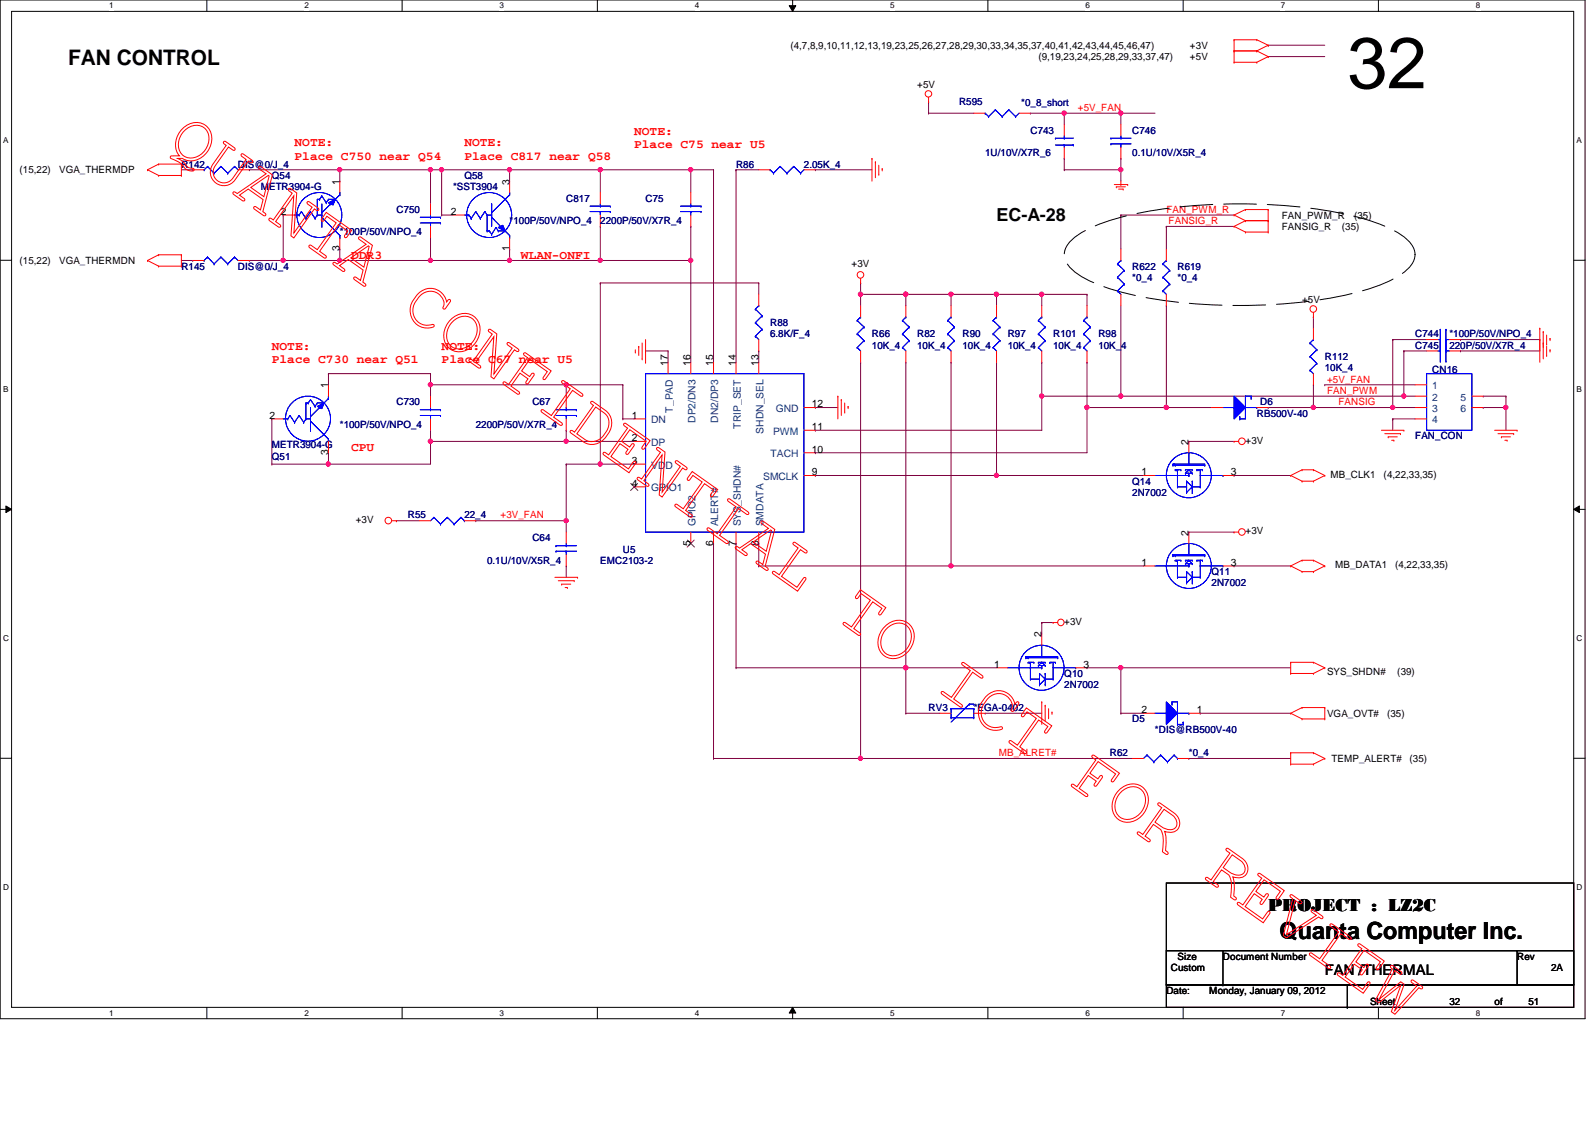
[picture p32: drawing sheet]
<svg xmlns="http://www.w3.org/2000/svg" width="297mm" height="210mm" viewBox="0 0 297 210" stroke-linecap="round" stroke-linejoin="round" font-family="sans-serif">
<defs><g id="words">
<text font-size="13.5" x="250.9" y="16.4">32</text>
<text font-size="4.4" x="238.3" y="174.8">Quanta Computer Inc.</text>
<text font-size="4" x="12.7" y="12.1">FAN CONTROL</text>
<g font-size="3.3">
<text x="185.6" y="41.1">EC-A-28</text>
<text x="236.2" y="169.6">PROJECT : LZ2C</text>
</g>
<text font-size="2.7" x="246.7" y="181.7">FAN /THERMAL</text>
<g font-size="2.3" fill="#f00">
<text x="54.9" y="27.2">NOTE:</text>
<text x="54.9" y="29.7">Place C750 near Q54</text>
<text x="86.5" y="27.2">NOTE:</text>
<text x="86.5" y="29.7">Place C817 near Q58</text>
<text x="118.1" y="25.1">NOTE:</text>
<text x="118.1" y="27.6">Place C75 near U5</text>
<text x="65.4" y="48.3">DDR3</text>
<text x="97" y="48.3">WLAN-ONFI</text>
<text x="50.6" y="65.1">NOTE:</text>
<text x="82.3" y="65.1">NOTE:</text>
<text x="50.6" y="67.6">Place C730 near Q51</text>
<text x="82.3" y="67.6">Place C67 near U5</text>
<text x="65.4" y="84.1">CPU</text>
</g>
<g font-size="1.9">
<text x="147.2" y="9.1">(4,7,8,9,10,11,12,13,19,23,25,26,27,28,29,30,33,34,35,37,40,41,42,43,44,45,46,47)</text>
<text x="193.4" y="11.2">(9,19,23,24,25,28,29,33,37,47)</text>
<text x="221.6" y="9.1">+3V</text>
<text x="221.6" y="11.2">+5V</text>
<text x="170.8" y="16.5">+5V</text>
<text x="3.6" y="32.3">(15,22)</text>
<text x="11" y="32.3">VGA_THERMDP</text>
<text x="63.2" y="34.4" transform="rotate(-90 63.2 34.4)">1</text>
<text x="94.9" y="34.4" transform="rotate(-90 94.9 34.4)">3</text>
<text x="52.3" y="40">2</text>
<text x="83.9" y="40">2</text>
<text x="238.7" y="40.7">FAN_PWM_R</text>
<text x="252.2" y="40.7">(35)</text>
<text x="63.2" y="46.8" transform="rotate(-90 63.2 46.8)">3</text>
<text x="94.9" y="46.8" transform="rotate(-90 94.9 46.8)">1</text>
<text x="238.7" y="42.8">FANSIG_R</text>
<text x="249.9" y="42.8">(35)</text>
<text x="3.6" y="49.1">(15,22)</text>
<text x="11" y="49.1">VGA_THERMDN</text>
<text x="158.6" y="49.8">+3V</text>
<text x="242.5" y="56.5">+5V</text>
<text x="124.4" y="68.1" transform="rotate(-90 124.4 68.1)">17</text>
<text x="128.6" y="68.1" transform="rotate(-90 128.6 68.1)">16</text>
<text x="132.8" y="68.1" transform="rotate(-90 132.8 68.1)">15</text>
<text x="137" y="68.1" transform="rotate(-90 137 68.1)">14</text>
<text x="141.3" y="68.1" transform="rotate(-90 141.3 68.1)">13</text>
<text x="50.2" y="78">2</text>
<text x="61.1" y="72.3" transform="rotate(-90 61.1 72.3)">1</text>
<text x="117.7" y="78">1</text>
<text x="151.2" y="75.9">12</text>
<text x="117.7" y="82.2">2</text>
<text x="151.2" y="80.1">11</text>
<text x="221.4" y="82.8" transform="rotate(-90 221.4 82.8)">2</text>
<text x="231.9" y="82.7">+3V</text>
<text x="61.1" y="84.8" transform="rotate(-90 61.1 84.8)">3</text>
<text x="117.7" y="86.4">3</text>
<text x="151.2" y="88.5">9</text>
<text x="151.2" y="84.3">10</text>
<text x="212.6" y="88.5">1</text>
<text x="229.2" y="88.5">3</text>
<text x="247.8" y="89">MB_CLK1</text>
<text x="257.7" y="89">(4,22,33,35)</text>
<text x="117.7" y="90.6">4</text>
<text x="66.2" y="97.4">+3V</text>
<text x="128.6" y="101.6" transform="rotate(-90 128.6 101.6)">5</text>
<text x="132.8" y="101.6" transform="rotate(-90 132.8 101.6)">6</text>
<text x="137" y="101.6" transform="rotate(-90 137 101.6)">7</text>
<text x="141.3" y="101.6" transform="rotate(-90 141.3 101.6)">8</text>
<text x="221.4" y="99.7" transform="rotate(-90 221.4 99.7)">2</text>
<text x="231.9" y="99.5">+3V</text>
<text x="212.6" y="105.4">1</text>
<text x="229.2" y="105.4">3</text>
<text x="248.6" y="105.8">MB_DATA1</text>
<text x="259.8" y="105.8">(4,22,33,35)</text>
<text x="194" y="118.7" transform="rotate(-90 194 118.7)">2</text>
<text x="198.2" y="116.4">+3V</text>
<text x="185.1" y="124.3">1</text>
<text x="201.8" y="124.3">3</text>
<text x="247.1" y="125.6">SYS_SHDN#</text>
<text x="260.2" y="125.6">(39)</text>
<text x="212.6" y="132.8">2</text>
<text x="222.9" y="132.8">1</text>
<text x="247.1" y="133.5">VGA_OVT#</text>
<text x="258.3" y="133.5">(35)</text>
<text x="248" y="141.9">TEMP_ALERT#</text>
<text x="262.5" y="141.9">(35)</text>
<text x="219.3" y="178.8">Size</text>
<text x="227.8" y="178.8">Document Number</text>
<text x="282.5" y="178.8">Rev</text>
<text x="217.2" y="185.1">Date:</text>
<text x="218.1" y="180.9">Custom</text>
<text x="225.2" y="185.1">Monday, January 09, 2012</text>
<text x="288.9" y="180.9">2A</text>
<text x="255.1" y="187.2">Sheet</text>
<text x="269.9" y="187.2">32</text>
<text x="278.3" y="187.2">of</text>
<text x="284.6" y="187.2">51</text>
</g>
<g font-size="1.9" fill="#000080">
<text x="178.6" y="19.6">R595</text>
<text x="190.2" y="19.8">*0_8_short</text>
<text x="183.5" y="29.1">1U/10V/X7R_6</text>
<text x="191.9" y="24.9">C743</text>
<text x="210.9" y="24.9">C746</text>
<text x="210.9" y="29.1">0.1U/10V/X5R_4</text>
<text x="33.8" y="31.2">R142</text>
<text x="44.3" y="31.2">DIS@0/J_4</text>
<text x="48.6" y="35.4">METR3904-G</text>
<text x="50.6" y="33.3">Q54</text>
<text x="84.4" y="35.4">*SST3904</text>
<text x="86.5" y="33.3">Q58</text>
<text x="137.1" y="31.2">R86</text>
<text x="149.7" y="31.2">2.05K_4</text>
<text x="73.8" y="39.7">C750</text>
<text x="94.9" y="41.7">*100P/50V/NPO_4</text>
<text x="105.4" y="37.5">C817</text>
<text x="111.8" y="41.7">2200P/50V/X7R_4</text>
<text x="120.2" y="37.5">C75</text>
<text x="63.3" y="43.9">*100P/50V/NPO_4</text>
<text x="33.8" y="50.2">R145</text>
<text x="44.3" y="50.2">DIS@0/J_4</text>
<text x="210.9" y="50.2">R622</text>
<text x="210.9" y="52.3">*0_4</text>
<text x="219.3" y="50.2">R619</text>
<text x="219.3" y="52.3">*0_4</text>
<text x="143.4" y="60.7">R88</text>
<text x="143.4" y="62.8">6.8K/F_4</text>
<text x="162.4" y="62.8">R66</text>
<text x="162.4" y="64.9">10K_4</text>
<text x="170.8" y="62.8">R82</text>
<text x="170.8" y="64.9">10K_4</text>
<text x="179.2" y="62.8">R90</text>
<text x="179.2" y="64.9">10K_4</text>
<text x="187.7" y="62.8">R97</text>
<text x="187.7" y="64.9">10K_4</text>
<text x="196.1" y="62.8">R101</text>
<text x="196.1" y="64.9">10K_4</text>
<text x="204.6" y="62.8">R98</text>
<text x="204.6" y="64.9">10K_4</text>
<text x="263.6" y="64.9">C745</text>
<text x="263.6" y="62.8">C744</text>
<text x="269.9" y="64.9">220P/50V/X7R_4</text>
<text x="269.9" y="62.8">*100P/50V/NPO_4</text>
<text x="246.7" y="67.1">R112</text>
<text x="246.7" y="69.2">10K_4</text>
<text x="266.7" y="69.4">CN16</text>
<text x="73.8" y="75.5">C730</text>
<text x="99.1" y="75.5">C67</text>
<text x="234.1" y="77.6">RB500V-40</text>
<text x="234.7" y="75.5">D6</text>
<text x="50.6" y="83.5">METR3904-G</text>
<text x="63.3" y="79.7">*100P/50V/NPO_4</text>
<text x="88.6" y="79.7">2200P/50V/X7R_4</text>
<text x="263.6" y="81.8">FAN_CON</text>
<text x="50.6" y="85.6">Q51</text>
<text x="210.9" y="90.3">Q14</text>
<text x="210.9" y="92.4">2N7002</text>
<text x="75.9" y="96.6">R55</text>
<text x="86.5" y="96.6">22_4</text>
<text x="99.1" y="100.8">C64</text>
<text x="90.7" y="105">0.1U/10V/X5R_4</text>
<text x="111.8" y="105">EMC2103-2</text>
<text x="116" y="102.9">U5</text>
<text x="225.6" y="107.1">Q11</text>
<text x="225.6" y="109.2">2N7002</text>
<text x="198.2" y="126.1">Q10</text>
<text x="198.2" y="128.2">2N7002</text>
<text x="172.9" y="132.4">RV3</text>
<text x="181.4" y="132.4">*EGA-0402</text>
<text x="210.9" y="134.5">D5</text>
<text x="215.1" y="136.6">*DIS@RB500V-40</text>
<text x="206.7" y="140.8">R62</text>
<text x="221.4" y="140.8">*0_4</text>
</g>
<g font-size="1.9" fill="#f00">
<text x="200.7" y="20.7">+5V_FAN</text>
<text x="217.2" y="39.6">FAN_PWM_R</text>
<text x="217.6" y="41.7">FANSIG_R</text>
<text x="247.1" y="71.2">+5V_FAN</text>
<text x="247.1" y="73.4">FAN_PWM</text>
<text x="249.3" y="75.5">FANSIG</text>
<text x="93.2" y="96.6">+3V_FAN</text>
<text x="186" y="140.8">MB_ALRET#</text>
</g>
<g font-size="1.9" fill="#004080">
<text x="125.3" y="76.8" transform="rotate(-90 125.3 76.8)">T_PAD</text>
<text x="144.5" y="76.8">GND</text>
<text x="266.7" y="72.5">1</text>
<text x="266.7" y="74.6">2</text>
<text x="266.7" y="76.8">3</text>
<text x="272" y="74.6">5</text>
<text x="272" y="76.8">6</text>
<text x="121.3" y="78.9">DN</text>
<text x="121.3" y="83.1">DP</text>
<text x="129.5" y="78.8" transform="rotate(-90 129.5 78.8)">DP2/DN3</text>
<text x="133.8" y="78.8" transform="rotate(-90 133.8 78.8)">DN2/DP3</text>
<text x="138" y="79.8" transform="rotate(-90 138 79.8)">TRIP_SET</text>
<text x="142.2" y="80.8" transform="rotate(-90 142.2 80.8)">SHDN_SEL</text>
<text x="144" y="81">PWM</text>
<text x="266.7" y="78.9">4</text>
<text x="121.3" y="87.3">VDD</text>
<text x="142.2" y="89.4">SMCLK</text>
<text x="143.5" y="85.2">TACH</text>
<text x="121.3" y="91.5">GPIO1</text>
<text x="129.5" y="98" transform="rotate(-90 129.5 98)">GPIO2</text>
<text x="133.8" y="98" transform="rotate(-90 133.8 98)">ALERT#</text>
<text x="138" y="98" transform="rotate(-90 138 98)">SYS_SHDN#</text>
<text x="142.2" y="98" transform="rotate(-90 142.2 98)">SMDATA</text>
</g>
<g font-size="1.5">
<text x="20.3" y="1.6">1</text>
<text x="56.7" y="1.6">2</text>
<text x="93" y="1.6">3</text>
<text x="129.4" y="1.6">4</text>
<text x="165.8" y="1.6">5</text>
<text x="202.1" y="1.6">6</text>
<text x="238.5" y="1.6">7</text>
<text x="274.9" y="1.6">8</text>
<text x=".6" y="26.6">A</text>
<text x="293.6" y="26.6">A</text>
<text x=".6" y="73">B</text>
<text x="293.6" y="73">B</text>
<text x=".6" y="119.4">C</text>
<text x="293.6" y="119.4">C</text>
<text x=".6" y="165.7">D</text>
<text x="293.6" y="165.7">D</text>
<text x="20.3" y="189.2">1</text>
<text x="56.7" y="189.2">2</text>
<text x="93" y="189.2">3</text>
<text x="129.4" y="189.2">4</text>
<text x="165.8" y="189.2">5</text>
<text x="202.1" y="189.2">6</text>
<text x="238.5" y="189.2">7</text>
<text x="274.9" y="189.2">8</text>
</g>
</g></defs>
<path d="M0 0h295.2v189.7h-295.2zM2.2 2.1h290.9v185.5h-290.9z" fill="none" stroke="#000" stroke-width=".19"/>
<g fill="#fff">
<path d="M20.3 .2h.8v1.7h-.8z"/>
<path d="M20.3 187.8h.8v1.7h-.8z"/>
</g>
<path d="M38.5 0v2.1M38.5 187.6v2.1" fill="none" stroke="#000" stroke-width=".19"/>
<g fill="#fff">
<path d="M56.7 .2h.8v1.7h-.8z"/>
<path d="M56.7 187.8h.8v1.7h-.8z"/>
</g>
<path d="M74.9 0v2.1M74.9 187.6v2.1" fill="none" stroke="#000" stroke-width=".19"/>
<g fill="#fff">
<path d="M93 .2h.8v1.7h-.8z"/>
<path d="M93 187.8h.8v1.7h-.8z"/>
</g>
<path d="M111.2 0v2.1M111.2 187.6v2.1" fill="none" stroke="#000" stroke-width=".19"/>
<g fill="#fff">
<path d="M129.4 .2h.8v1.7h-.8z"/>
<path d="M129.4 187.8h.8v1.7h-.8z"/>
</g>
<path d="M147 1.1h1.2l-.6 1zM147.6 0v2.1M147.6 187.6l.6 1.1h-1.2zM147.6 187.6v2.1" fill="none" stroke="#000" stroke-width=".19"/>
<path d="M147 1.1h1.2l-.6 1zM147.6 187.6l.6 1.1h-1.2z" fill="#000"/>
<g fill="#fff">
<path d="M165.8 .2h.8v1.7h-.8z"/>
<path d="M165.8 187.8h.8v1.7h-.8z"/>
</g>
<path d="M184 0v2.1M184 187.6v2.1" fill="none" stroke="#000" stroke-width=".19"/>
<g fill="#fff">
<path d="M202.1 .2h.8v1.7h-.8z"/>
<path d="M202.1 187.8h.8v1.7h-.8z"/>
</g>
<path d="M220.3 0v2.1M220.3 187.6v2.1" fill="none" stroke="#000" stroke-width=".19"/>
<g fill="#fff">
<path d="M238.5 .2h.8v1.7h-.8z"/>
<path d="M238.5 187.8h.8v1.7h-.8z"/>
</g>
<path d="M256.7 0v2.1M256.7 187.6v2.1" fill="none" stroke="#000" stroke-width=".19"/>
<g fill="#fff">
<path d="M274.9 .2h.8v1.7h-.8z"/>
<path d="M274.9 187.8h.8v1.7h-.8z"/>
<path d="M.6 25.3h1v1.7h-1z"/>
<path d="M293.6 25.3h1v1.7h-1z"/>
<path d="M.6 71.6h1v1.7h-1z"/>
<path d="M293.6 71.6h1v1.7h-1z"/>
</g>
<path d="M0 48.5h2.2M293.1 48.5h2.1" fill="none" stroke="#000" stroke-width=".19"/>
<g fill="#fff">
<path d="M.6 118h1v1.7h-1z"/>
<path d="M293.6 118h1.1v1.7h-1.1z"/>
</g>
<path d="M0 94.9h2.2M1.1 94.2l1.1 .7-1.1 .6zM293.1 94.9l1-.7v1.3zM293.1 94.9h2.1" fill="none" stroke="#000" stroke-width=".19"/>
<path d="M1.1 94.2l1.1 .7-1.1 .6zM293.1 94.9l1-.7v1.3z" fill="#000"/>
<g fill="#fff">
<path d="M.6 164.4h1v1.7h-1z"/>
<path d="M293.6 164.4h1.1v1.7h-1.1z"/>
</g>
<path d="M0 141.2h2.2M293.1 141.2h2.1" fill="none" stroke="#000" stroke-width=".19"/>
<path d="M191.9 21.1h.1M191.9 21.1h6.3M261.4 73.8h.1M261.4 73.8h2.2M272 65.4h.1M272 65.4h14.8" fill="none" stroke="#800040" stroke-width=".19"/>
<circle cx="261.4" cy="73.8" r=".4" fill="#f0f"/>
<circle cx="261.4" cy="73.8" r=".4" fill="none" stroke="#f0f" stroke-width=".19"/>
<g fill="none" stroke="#800040" stroke-width=".19">
<path d="M236.2 10.5h.1M236.2 10.5h10.5M105.4 71.7h.1M105.4 71.7h10.6M105.4 71.7v2.1M194 67.5h.1M194 67.5v6.3M208.7 73.8h.1M261.4 65.4h.1M261.4 65.4h4.3M261.4 65.4v8.4h-52.7M105.4 80.1h.1"/>
<path d="M105.4 80.1v2.1"/>
</g>
<circle cx="208.7" cy="73.8" r=".4" fill="#f0f"/>
<circle cx="208.7" cy="73.8" r=".4" fill="none" stroke="#f0f" stroke-width=".19"/>
<g fill="none" stroke="#800040" stroke-width=".19">
<path d="M128.6 31.6h.1M128.6 31.6v4.3M120.2 65.4h.1M120.2 65.4h4.2M194 116h.1M194 116v2.1M194 116h2.1M168.7 124.4h.1M168.7 124.4v8.4M183.5 132.8h.1M183.5 132.8h10.5M132.9 141.3h.1"/>
<path d="M132.9 141.3h27.4"/>
</g>
<circle cx="168.7" cy="124.3" r=".4" fill="#f0f"/>
<circle cx="168.7" cy="124.3" r=".4" fill="none" stroke="#f0f" stroke-width=".19"/>
<path d="M137.1 31.6h.1M137.1 31.6v35.9M177.1 105.4h.1M177.1 105.4h35.9M221.4 141.3h.1M221.4 141.3h19" fill="none" stroke="#800040" stroke-width=".19"/>
<circle cx="177.1" cy="105.4" r=".4" fill="#f0f"/>
<circle cx="177.1" cy="105.4" r=".4" fill="none" stroke="#f0f" stroke-width=".19"/>
<path d="M185.6 88.6h.1M185.6 88.6h27.4" fill="none" stroke="#800040" stroke-width=".19"/>
<circle cx="185.6" cy="88.5" r=".41" fill="#f0f"/>
<circle cx="185.6" cy="88.5" r=".41" fill="none" stroke="#f0f" stroke-width=".19"/>
<path d="M128.6 31.6h.1M128.6 31.6h4.3" fill="none" stroke="#800040" stroke-width=".19"/>
<circle cx="128.6" cy="31.6" r=".41" fill="#f0f"/>
<circle cx="128.6" cy="31.6" r=".41" fill="none" stroke="#f0f" stroke-width=".19"/>
<path d="M244.6 75.9h.1M259.4 63.2h.1M259.4 63.2h6.3M259.4 63.2v12.7h-14.8" fill="none" stroke="#800040" stroke-width=".19"/>
<circle cx="244.6" cy="75.9" r=".4" fill="#f0f"/>
<circle cx="244.6" cy="75.9" r=".4" fill="none" stroke="#f0f" stroke-width=".19"/>
<path d="M168.7 54.8h.1M168.7 54.8h8.4" fill="none" stroke="#800040" stroke-width=".19"/>
<circle cx="177.1" cy="54.8" r=".4" fill="#f0f"/>
<circle cx="177.1" cy="54.8" r=".4" fill="none" stroke="#f0f" stroke-width=".19"/>
<circle cx="168.7" cy="54.8" r=".4" fill="#f0f"/>
<circle cx="168.7" cy="54.8" r=".4" fill="none" stroke="#f0f" stroke-width=".19"/>
<g fill="none" stroke="#800040" stroke-width=".19">
<path d="M208.7 21.1h.1M208.7 21.1h6.4M141.3 52.7h.1M141.3 52.7v2.1M177.1 54.8h.1M177.1 54.8v2.1M194 54.8h.1M194 54.8v2.1M244.6 59.1h.1M244.6 59.1v2M116 71.7h.1M116 78h.1"/>
<path d="M116 71.7v6.3M116 78h2.1M141.3 65.4h.1M141.3 65.4v2.1M185.6 67.5h.1M185.6 67.5v21.1M151.8 84.3h.1M151.8 84.3h50.6M137.1 101.2h.1M137.1 101.2v23.2M168.7 124.4h.1M168.7 124.4h16.9"/>
</g>
<circle cx="208.7" cy="21.1" r=".4" fill="#f0f"/>
<circle cx="208.7" cy="21.1" r=".4" fill="none" stroke="#f0f" stroke-width=".19"/>
<g fill="none" stroke="#800040" stroke-width=".19">
<path d="M132.9 31.6h.1M132.9 31.6v35.9M137.1 31.6h.1M137.1 31.6h4.2M128.6 48.5h.1M128.6 48.5v19M160.3 54.8h.1M160.3 54.8v2.1M177.1 54.8h.1M177.1 54.8h8.5M185.6 54.8h.1M185.6 54.8v2.1"/>
<path d="M194 54.8h.1M194 54.8h8.4M202.4 54.8h.1M202.4 54.8v2.1M151.8 75.9h.1M151.8 75.9h4.2M160.3 67.5h.1M160.3 67.5v73.8M202.4 67.5h.1M202.4 75.9h.1M202.4 67.5v16.8M151.8 80.1h.1"/>
<path d="M151.8 88.6h.1M151.8 80.1h42.2M151.8 88.6h33.8"/>
</g>
<circle cx="128.6" cy="48.5" r=".4" fill="#f0f"/>
<circle cx="128.6" cy="48.5" r=".4" fill="none" stroke="#f0f" stroke-width=".19"/>
<path d="M168.7 67.5h.1M168.7 67.5v56.9M194 73.8h.1M194 73.8v6.3" fill="none" stroke="#800040" stroke-width=".19"/>
<circle cx="194" cy="73.8" r=".4" fill="#f0f"/>
<circle cx="194" cy="73.8" r=".4" fill="none" stroke="#f0f" stroke-width=".19"/>
<path d="M132.9 101.2h.1M132.9 101.2v40.1M160.3 141.3h.1M160.3 141.3h50.6" fill="none" stroke="#800040" stroke-width=".19"/>
<circle cx="160.2" cy="141.2" r=".4" fill="#f0f"/>
<circle cx="160.2" cy="141.2" r=".4" fill="none" stroke="#f0f" stroke-width=".19"/>
<path d="M124.4 65.4h.1M124.4 65.4v2.1M259.4 75.9h.1M259.4 75.9h4.2" fill="none" stroke="#800040" stroke-width=".19"/>
<circle cx="259.4" cy="75.9" r=".4" fill="#f0f"/>
<circle cx="259.4" cy="75.9" r=".4" fill="none" stroke="#f0f" stroke-width=".19"/>
<path d="M137.1 124.4h.1M137.1 124.4h31.6" fill="none" stroke="#800040" stroke-width=".19"/>
<circle cx="168.7" cy="124.3" r=".4" fill="#f0f"/>
<circle cx="168.7" cy="124.3" r=".4" fill="none" stroke="#f0f" stroke-width=".19"/>
<path d="M160.3 54.8h.1M160.3 54.8h8.4" fill="none" stroke="#800040" stroke-width=".19"/>
<circle cx="168.7" cy="54.8" r=".4" fill="#f0f"/>
<circle cx="168.7" cy="54.8" r=".4" fill="none" stroke="#f0f" stroke-width=".19"/>
<circle cx="160.2" cy="54.8" r=".4" fill="#f0f"/>
<circle cx="160.2" cy="54.8" r=".4" fill="none" stroke="#f0f" stroke-width=".19"/>
<path d="M168.7 54.8h.1M168.7 54.8v2.1M217.2 75.9h.1M217.2 75.9h8.4" fill="none" stroke="#800040" stroke-width=".19"/>
<circle cx="217.2" cy="75.9" r=".4" fill="#f0f"/>
<circle cx="217.2" cy="75.9" r=".4" fill="none" stroke="#f0f" stroke-width=".19"/>
<path d="M151.8 31.6h.1M151.8 31.6h10.6M160.3 52.7h.1M160.3 52.7v2.1M185.6 54.8h.1M185.6 54.8h8.4M177.1 67.5h.1M177.1 67.5v37.9" fill="none" stroke="#800040" stroke-width=".19"/>
<circle cx="194" cy="54.8" r=".4" fill="#f0f"/>
<circle cx="194" cy="54.8" r=".4" fill="none" stroke="#f0f" stroke-width=".19"/>
<circle cx="185.6" cy="54.8" r=".4" fill="#f0f"/>
<circle cx="185.6" cy="54.8" r=".4" fill="none" stroke="#f0f" stroke-width=".19"/>
<path d="M198.2 29.5h.1M198.2 31.6h.1M198.2 29.5v2.1M198.2 31.6h10.5M208.7 31.6h.1M208.7 31.6v2.1" fill="none" stroke="#800040" stroke-width=".19"/>
<circle cx="208.7" cy="31.6" r=".4" fill="#f0f"/>
<circle cx="208.7" cy="31.6" r=".4" fill="none" stroke="#f0f" stroke-width=".19"/>
<path d="M198.2 21.1h.1M198.2 21.1v2.1M198.2 21.1h10.5M208.7 21.1h.1M208.7 21.1v2.1" fill="none" stroke="#800040" stroke-width=".19"/>
<circle cx="198.2" cy="21.1" r=".4" fill="#f0f"/>
<circle cx="198.2" cy="21.1" r=".4" fill="none" stroke="#f0f" stroke-width=".19"/>
<path d="M208.7 29.5h.1M208.7 29.5v2.1M236.2 75.9h.1M244.6 71.7h.1M244.6 71.7v4.2h-8.4M259.4 78h.1M259.4 78h4.2M259.4 78v2.1M208.7 124.4h.1M208.7 124.4h31.7" fill="none" stroke="#800040" stroke-width=".19"/>
<circle cx="208.7" cy="124.3" r=".4" fill="#f0f"/>
<circle cx="208.7" cy="124.3" r=".4" fill="none" stroke="#f0f" stroke-width=".19"/>
<path d="M105.4 97h.1M105.4 97v2.1" fill="none" stroke="#800040" stroke-width=".19"/>
<circle cx="105.4" cy="97" r=".4" fill="#f0f"/>
<circle cx="105.4" cy="97" r=".4" fill="none" stroke="#f0f" stroke-width=".19"/>
<path d="M111.8 52.7h.1M111.8 52.7h29.5M111.8 52.7v33.7M73.8 97h.1M73.8 97h4.3M105.4 82.2h.1M105.4 82.2h12.7M111.8 86.4h.1M111.8 86.4h6.3M105.4 105.4h.1M105.4 105.4v2.1" fill="none" stroke="#800040" stroke-width=".19"/>
<circle cx="111.8" cy="86.4" r=".4" fill="#f0f"/>
<circle cx="111.8" cy="86.4" r=".4" fill="none" stroke="#f0f" stroke-width=".19"/>
<g fill="none" stroke="#800040" stroke-width=".19">
<path d="M172.9 19h.1M172.9 19v2.1M236.2 8.4h.1M236.2 8.4h10.5M61.2 69.6h.1M61.2 69.6h19M80.2 69.6h.1M80.2 69.6v2.1M246.7 71.7h.1M246.7 71.7h16.9M272 63.2h.1M272 63.2h14.8"/>
<path d="M61.2 84.3h.1M61.2 86.4h.1M61.2 86.4h19M61.2 84.3v2.1M88.6 97h.1M105.4 86.4h.1M105.4 86.4h6.4M105.4 86.4v10.6h-16.8M221.4 99.1h.1M221.4 82.2h.1M221.4 99.1h8.4M221.4 82.2h8.4"/>
<path d="M229.8 88.6h.1M229.8 88.6h10.6M141.3 101.2h.1M141.3 105.4h.1M141.3 101.2v4.2M141.3 105.4h35.8M229.8 105.4h.1M229.8 105.4h10.6M168.7 132.8h.1M168.7 132.8h6.3"/>
</g>
<circle cx="61.1" cy="86.4" r=".4" fill="#f0f"/>
<circle cx="61.1" cy="86.4" r=".4" fill="none" stroke="#f0f" stroke-width=".19"/>
<path d="M80.2 82.2h.1M80.2 82.2v4.2" fill="none" stroke="#800040" stroke-width=".19"/>
<circle cx="80.2" cy="82.2" r=".41" fill="#f0f"/>
<circle cx="80.2" cy="82.2" r=".41" fill="none" stroke="#f0f" stroke-width=".19"/>
<path d="M50.6 78h.1M50.6 78v8.4M61.2 69.6h.1M61.2 69.6v2.1M80.2 71.7h.1M80.2 71.7h25.2M50.6 86.4h.1M50.6 86.4h10.6M80.2 80.1h.1M80.2 80.1v2.1" fill="none" stroke="#800040" stroke-width=".19"/>
<circle cx="105.4" cy="71.6" r=".4" fill="#f0f"/>
<circle cx="105.4" cy="71.6" r=".4" fill="none" stroke="#f0f" stroke-width=".19"/>
<circle cx="80.2" cy="71.6" r=".4" fill="#f0f"/>
<circle cx="80.2" cy="71.6" r=".4" fill="none" stroke="#f0f" stroke-width=".19"/>
<path d="M80.2 71.7h.1M80.2 71.7v2.1M80.2 82.2h.1M80.2 82.2h25.2" fill="none" stroke="#800040" stroke-width=".19"/>
<circle cx="105.4" cy="82.2" r=".4" fill="#f0f"/>
<circle cx="105.4" cy="82.2" r=".4" fill="none" stroke="#f0f" stroke-width=".19"/>
<path d="M111.8 31.6h.1M111.8 31.6v4.3M111.8 42.2h.1M111.8 42.2v6.3" fill="none" stroke="#800040" stroke-width=".19"/>
<circle cx="111.8" cy="48.5" r=".4" fill="#f0f"/>
<circle cx="111.8" cy="48.5" r=".4" fill="none" stroke="#f0f" stroke-width=".19"/>
<path d="M80.2 31.6h.1M80.2 31.6v6.4M82.3 31.6h.1M82.3 31.6h12.6M111.8 31.6h.1M111.8 31.6h16.8M80.2 48.5h.1M80.2 48.5h14.7M111.8 48.5h.1M111.8 48.5h16.8" fill="none" stroke="#800040" stroke-width=".19"/>
<circle cx="111.8" cy="31.6" r=".4" fill="#f0f"/>
<circle cx="111.8" cy="31.6" r=".4" fill="none" stroke="#f0f" stroke-width=".19"/>
<path d="M52.7 40h.1M52.7 40v8.5" fill="none" stroke="#800040" stroke-width=".19"/>
<circle cx="52.7" cy="48.5" r=".4" fill="#f0f"/>
<circle cx="52.7" cy="48.5" r=".4" fill="none" stroke="#f0f" stroke-width=".19"/>
<path d="M80.2 44.3h.1M80.2 44.3v4.2" fill="none" stroke="#800040" stroke-width=".19"/>
<circle cx="80.2" cy="48.5" r=".4" fill="#f0f"/>
<circle cx="80.2" cy="48.5" r=".4" fill="none" stroke="#f0f" stroke-width=".19"/>
<path d="M94.9 31.6h.1M94.9 31.6v2.1M52.7 48.5h.1M52.7 48.5h27.5M63.3 48.5h.1M94.9 46.4h.1M94.9 46.4v2.1" fill="none" stroke="#800040" stroke-width=".19"/>
<circle cx="63.3" cy="48.5" r=".4" fill="#f0f"/>
<circle cx="63.3" cy="48.5" r=".4" fill="none" stroke="#f0f" stroke-width=".19"/>
<path d="M94.9 31.6h.1M94.9 31.6h16.9" fill="none" stroke="#800040" stroke-width=".19"/>
<circle cx="94.9" cy="31.6" r=".41" fill="#f0f"/>
<circle cx="94.9" cy="31.6" r=".41" fill="none" stroke="#f0f" stroke-width=".19"/>
<path d="M94.9 48.5h.1M94.9 48.5h16.9" fill="none" stroke="#800040" stroke-width=".19"/>
<circle cx="94.9" cy="48.5" r=".4" fill="#f0f"/>
<circle cx="94.9" cy="48.5" r=".4" fill="none" stroke="#f0f" stroke-width=".19"/>
<path d="M82.3 31.6h.1M82.3 31.6v8.4" fill="none" stroke="#800040" stroke-width=".19"/>
<circle cx="82.2" cy="31.6" r=".4" fill="#f0f"/>
<circle cx="82.2" cy="31.6" r=".4" fill="none" stroke="#f0f" stroke-width=".19"/>
<path d="M80.2 31.6h.1M80.2 31.6h2.1M172.9 21.1h.1M172.9 21.1h8.5M82.3 40h.1M82.3 40h2.1M128.6 42.2h.1M128.6 42.2v6.3M276.2 73.8h.1M276.2 73.8h4.3M280.5 75.9h.1M280.5 75.9v4.2" fill="none" stroke="#800040" stroke-width=".19"/>
<circle cx="280.4" cy="75.9" r=".4" fill="#f0f"/>
<circle cx="280.4" cy="75.9" r=".4" fill="none" stroke="#f0f" stroke-width=".19"/>
<path d="M63.3 31.6h.1M63.3 31.6h16.9M276.2 75.9h.1M280.5 73.8h.1M280.5 73.8v2.1h-4.3" fill="none" stroke="#800040" stroke-width=".19"/>
<circle cx="80.2" cy="31.6" r=".41" fill="#f0f"/>
<circle cx="80.2" cy="31.6" r=".41" fill="none" stroke="#f0f" stroke-width=".19"/>
<circle cx="63.3" cy="31.6" r=".4" fill="#f0f"/>
<circle cx="63.3" cy="31.6" r=".4" fill="none" stroke="#f0f" stroke-width=".19"/>
<g fill="none" stroke="#800040" stroke-width=".19">
<path d="M33.8 31.6h2.1M35.9 31.6h.1M46.4 31.6h.1M46.4 31.6h16.9v2.1M63.3 33.7h.1M33.8 48.5h2.1M35.9 48.5h.1M46.4 48.5h.1M46.4 48.5h6.3M63.3 46.4h.1M63.3 46.4v2.1M208.7 40h.1"/>
<path d="M208.7 40v6.4M208.7 56.9v16.9M208.7 40h21.1M217.2 42.2h.1M217.2 56.9h.1M217.2 42.2h12.6M217.2 42.2v4.2M217.2 56.9v19h-14.8M194 73.8h.1M194 73.8h14.7M202.4 75.9h.1M208.7 73.8h.1"/>
<path d="M202.4 124.4h.1M202.4 124.4h6.3M208.7 132.8h.1M208.7 124.4h.1M208.7 132.8h4.3M208.7 124.4v8.4M223.5 132.8h.1M223.5 132.8h16.9"/>
</g>
<circle cx="202.4" cy="75.9" r=".4" fill="#f0f"/>
<circle cx="202.4" cy="75.9" r=".4" fill="none" stroke="#f0f" stroke-width=".19"/>
<g fill="none" stroke="#f00" stroke-width=".19">
<path d="M172.9 19h.1M172.9 18.1v.9M229.8 9.5h.1M229.8 7.4h.1M229.8 11.6h.1M229.8 7.4h4.3M229.8 9.5h4.3M229.8 7.4v4.2M229.8 11.6h4.3M234.1 7.4h.1M234.1 9.5h.1M234.1 11.6h.1"/>
<path d="M234.1 7.4l2.1 1M234.1 9.5l2.1 1M236.2 8.4h.1M236.2 10.5h.1M236.2 8.4l-2.1 1.1M236.2 10.5l-2.1 1.1M27.5 31.6h.1M27.5 31.6l2 1.1M29.5 30.6h.1M29.5 32.7h.1M29.5 30.6l-2 1M29.5 30.6h4.3"/>
<path d="M29.5 32.7h4.3M33.8 30.6h.1M33.8 32.7h.1M33.8 30.6v2.1M162.4 29.5h.1M162.4 29.5v4.2M163 30.1h.1M163 30.1v3M163.7 32.5h.1M163.7 30.8v1.7M164.3 31.4h.1M164.3 31.4v.4"/>
<path d="M207.5 34.4h2.5M207.9 34.8h.1M207.9 34.8h1.7M208.3 35.2h.9M208.7 34.4h.1M208.7 23.2v2.1M208.7 27.4v2.1M208.7 33.7v.7M209.2 35.2h.1M210 34.4h.1M231.9 39h.1M231.9 39l-2.1 1"/>
<path d="M231.9 39h4.3M236.2 39h.1M236.2 39v4.2M27.5 48.5h.1M27.5 48.5l2 1.1M29.5 47.5h.1M29.5 49.6h.1M29.5 47.5l-2 1M29.5 47.5h4.3M29.5 49.6h4.3M33.8 47.5h.1M33.8 49.6h.1"/>
<path d="M33.8 47.5v2.1M35.9 48.5h2.1M44.3 48.5h2.1M160.3 52.7h.1M160.3 51.9v.8M168.7 56.9v2.2M229.8 40h.1M229.8 42.2h.1M229.8 40l2.1 1.1M229.8 42.2l2.1 1M231.9 41.1h.1M231.9 43.2h.1"/>
<path d="M231.9 41.1h4.3M231.9 41.1l-2.1 1.1M231.9 43.2h4.3M236.2 41.1h.1M236.2 43.2h.1M244.6 59.1h.1M244.6 58.2v.9M118.3 65.6h.1M118.3 65.2v.4M119 64.5h.1M119 64.5v1.7M119.6 66.8h.1"/>
<path d="M119.6 63.9v2.9M120.2 67.5h.1M120.2 63.2v4.3M156 73.8h.1M156 73.8v4.2M156.7 74.4h.1M156.7 74.4v3M157.3 76.8h.1M157.3 75.1v1.7M157.9 75.7h.1M157.9 75.7v.4M168.7 65.4v2.1"/>
<path d="M244.6 61.1v2.1M244.6 69.6v2.1M286.8 61.1h.1M286.8 63.2h.1M286.8 61.1v6.4M287.4 61.8h.1M287.4 63.9h.1M287.4 61.8v5M288 64.1h.1M288 66.2h.1M288 62.4v1.7M288 64.5v1.7"/>
<path d="M288.7 63h.1M288.7 65.2h.1M288.7 63v.5M288.7 65.2v.4M73 97h.8M73.8 97h.1M78.1 97h2.1M86.5 97h2.1M105.4 99.1v2.1M221.4 99.1v2.1M229.8 82.2h.1M229.8 99.1h.1"/>
<path d="M229.8 82.2h.9M229.8 99.1h.9M240.4 88.6h.1M240.4 88.6l2.1 1M242.5 87.5h.1M242.5 89.6h.1M242.5 87.5l-2.1 1.1M242.5 87.5h2.1M242.5 89.6h2.1M244.6 87.5h.1M244.6 89.6h.1M244.6 87.5l2.1 1.1"/>
<path d="M246.7 88.6h.1M246.7 88.6l-2.1 1M257.3 80.1h4.1M257.9 80.8h2.9M258.5 81.4h.1M258.5 81.4h1.7M259.2 82h.4M259.6 82h.1M260.8 80.8h.1M261.4 80.1h.1M278.3 80.1h4.2M279 80.8h2.9"/>
<path d="M279.6 81.4h.1M279.6 81.4h1.7M280.2 82h.5M280.7 82h.1M281.9 80.8h.1M282.5 80.1h.1M103.3 107.5h4.3M104 108.2h2.9M104.6 108.8h.1M104.6 108.8h1.7M105.2 109.4h.5M105.4 103.3v2.1"/>
<path d="M105.7 109.4h.1M106.9 108.2h.1M107.6 107.5h.1M196.1 116h.1M196.1 116h.9M213 105.4h2.1M227.7 105.4h2.1M240.4 105.4h.1M240.4 105.4l2.1 1.1M242.5 104.4h.1M242.5 106.5h.1M242.5 104.4l-2.1 1"/>
<path d="M242.5 104.4h2.1M242.5 106.5h2.1M244.6 104.4h.1M244.6 106.5h.1M244.6 104.4l2.1 1M246.7 105.4h.1M246.7 105.4l-2.1 1.1M194 130.7h.1M194 130.7v4.2M194.6 131.4h.1M194.6 131.4v2.9M195.3 133.7h.1"/>
<path d="M195.3 132v1.7M195.9 132.6h.1M195.9 132.6v.5M240.4 123.4h.1M240.4 125.4h.1M240.4 132.8h.1M240.4 125.4h4.2M240.4 123.4h4.2M240.4 123.4v2M240.4 132.8l2.1 1.1M242.5 131.8h.1M242.5 133.9h.1"/>
<path d="M242.5 131.8l-2.1 1M242.5 131.8h4.2M242.5 133.9h4.2M244.6 125.4h.1M244.6 123.4h.1M244.6 123.4l2.1 1M246.7 124.4h.1M246.7 131.8h.1M246.7 133.9h.1M246.7 124.4l-2.1 1M246.7 131.8v2.1M240.4 140.2h.1"/>
<path d="M240.4 142.3h.1M240.4 140.2v2.1M240.4 140.2h4.2M240.4 142.3h4.2M244.6 140.2h.1M244.6 142.3h.1M244.6 140.2l2.1 1.1M246.7 141.3h.1M246.7 141.3l-2.1 1"/>
<circle cx="172.9" cy="17.5" r=".61"/>
<circle cx="160.2" cy="51.2" r=".62"/>
<circle cx="244.6" cy="57.5" r=".62"/>
<circle cx="72.3" cy="97" r=".62"/>
<circle cx="231.3" cy="82.2" r=".62"/>
<circle cx="231.3" cy="99.1" r=".62"/>
<circle cx="197.6" cy="115.9" r=".6"/>
</g>
<path d="M217.2 164.5h75.9v18.9h-75.9zM217.2 177.1h75.9v6.3h-75.9zM227.7 177.1v6.3M282.5 177.1h.1M282.5 177.1v6.3M217.2 183.4h75.9v4.2h-75.9zM227.7 183.4h.1M250.9 187.6h.1M250.9 183.4v4.2" fill="none" stroke="#000" stroke-width=".19"/>
<path d="M199.2 45a17.6 17.6 0 0 1 7.6-4 92.2 92.2 0 0 1 32.3-2.7 63.8 63.8 0 0 1 19 3.9 11.2 11.2 0 0 1 4.9 3.6 3.1 3.1 0 0 1-.5 4 17.7 17.7 0 0 1-7.6 4 91.8 91.8 0 0 1-32.3 2.8 63.3 63.3 0 0 1-19-4 11.2 11.2 0 0 1-4.9-3.6 3.1 3.1 0 0 1 .5-4z" fill="none" stroke="#000" stroke-width=".19" stroke-dasharray="6.1 2"/>
<g fill="none" stroke="#00f" stroke-width=".19">
<path d="M206.9 26.8h.1M206.9 25.7h.1M206.9 26.8h3.7M206.9 25.7h3.7M208.7 25.7h.1M208.7 26.8h.1M208.7 25.3v.4M208.7 26.8v.6M38 48.5h.1M38.6 47.9h.1M38.6 47.9l1.3 1.2M38.6 47.9l-.6 .6"/>
<path d="M39.9 49.1h.1M41.1 47.9h.1M41.1 47.9l1.3 1.2M41.1 47.9l-1.2 1.2M42.4 49.1h.1M43.7 47.9h.1M43.7 47.9l.6 .6M43.7 47.9l-1.3 1.2M168.1 59.7h.1M168.1 59.7l1.2 1.2M168.7 59.1h.1M168.7 59.1l-.6 .6"/>
<path d="M168.1 64.7h.1M168.1 62.2h.1M168.1 64.7l.6 .7M168.1 62.2l1.2 1.3M169.3 63.5h.1M169.3 60.9h.1M169.3 63.5l-1.2 1.2M169.3 60.9l-1.2 1.3M244 69h.1M244 66.4h.1M244 63.9h.1M244 69l.6 .6"/>
<path d="M244 66.4l1.2 1.3M244 63.9l1.2 1.3M244.6 63.2h.1M244.6 63.2l-.6 .7M245.2 67.7h.1M245.2 65.2h.1M245.2 67.7l-1.2 1.3M245.2 65.2l-1.2 1.2M80.8 96.4h.1M80.8 96.4l-.6 .6M80.8 96.4l1.2 1.2M82 97.6h.1"/>
<path d="M83.3 96.4h.1M83.3 96.4l-1.3 1.2M83.3 96.4l1.3 1.2M84.6 97.6h.1M85.8 96.4h.1M85.8 96.4l-1.2 1.2M85.8 96.4l.7 .6M86.5 97h.1M103.5 102.7h.1M103.5 101.6h.1M103.5 102.7h3.9M103.5 101.6h3.9"/>
<path d="M105.4 101.6h.1M105.4 102.7h.1M105.4 101.2v.4M105.4 102.7v.6M215.1 105.4h6.3M218.4 103.5h.1M218.4 103.3h.1M218.4 103.3h6v.2M218.4 103.5h6M218.4 103.3v.2M218.6 103.3h.1M218.9 103.5h.1"/>
<path d="M218.9 104.4h.1M218.9 104.4h1M219.1 104.4h.1M219.3 107.5h.1M219.3 104.4h.1M219.3 107.5h1.7M219.3 104.4v3.1M219.9 104.4h.1M220.8 105h.1M220.8 104.4h.1M220.8 105h1.2M220.8 104.4h1.2"/>
<path d="M221 107.5h.1M221 108.6h.1M221 106.7h.1M221 106.5h.1M221 106.9h.1M221 104.8h.1M221 106.5v2.1M221 106.5l1 1M221.4 105.4h.1M221.4 103.3h.1M221.4 104.4h.1M221.4 105h.1"/>
<path d="M221.4 101.2v2.1M221.4 105v.4M221.4 104.4l-.6 .6M221.4 104.4l.6 .6M222 107.5h.1M222 105h.1M222 104.4h.1M222 108.6h.1M222 106.5h.1M222 107.5h1.5M222 107.5l-1 1.1M222 106.5v2.1"/>
<path d="M222.9 104.4h.1M222.9 104.4h1M223.1 104.4h.1M223.5 104.4h.1M223.5 107.5h.1M223.5 105.4h4.2M223.5 104.4v3.1M223.9 104.4h.1M224.4 103.5h.1M227.7 105.4h.1"/>
<circle cx="221.4" cy="105.4" r="4.2"/>
</g>
<path d="M217.2 130.7l2.1 2.1-2.1 2.1z" fill="#00f"/>
<g fill="none" stroke="#00f" stroke-width=".19">
<path d="M215.1 132.8h2.1M217.2 130.7l2.1 2.1-2.1 2.1zM217.2 132.8h.1M218.3 130.7h.1M218.3 131.1h.1M218.3 130.7h1v4.2M218.3 130.7v.4M219.3 134.9h.1M219.3 132.8h2.1M219.3 134.9h1M220.3 134.9h.1M220.3 134.5h.1"/>
<path d="M220.3 134.5v.4M221.4 132.8h.1"/>
</g>
<path d="M217.2 130.7l2.1 2.1-2.1 2.1z" fill="#00f"/>
<g fill="none" stroke="#00f" stroke-width=".19">
<path d="M143.4 31.6h.1M143.4 31.6l.7 .7M144.1 32.3h.1M145.3 31h.1M145.3 31l1.3 1.3M145.3 31l-1.2 1.3M146.6 32.3h.1M147.8 31h.1M147.8 31l1.3 1.3M147.8 31l-1.2 1.3M149.1 32.3h.1M149.7 31.6l-.6 .7"/>
<path d="M176.5 59.7h.1M176.5 59.7l1.3 1.2M177.1 59.1h.1M177.1 59.1l-.6 .6M208.1 54.2h.1M208.1 51.6h.1M208.1 49.1h.1M208.1 54.2l.6 .6M208.1 51.6l1.3 1.3M208.1 49.1l1.3 1.3M208.7 48.5h.1M208.7 48.5l-.6 .6"/>
<path d="M209.4 52.9h.1M209.4 50.4h.1M209.4 52.9l-1.3 1.3M209.4 50.4l-1.3 1.2M216.6 54.2h.1M216.6 51.6h.1M216.6 49.1h.1M216.6 54.2l.6 .6M216.6 51.6l1.2 1.3M216.6 49.1l1.2 1.3M217.2 48.5h.1M217.2 48.5l-.6 .6"/>
<path d="M217.8 52.9h.1M217.8 50.4h.1M217.8 52.9l-1.2 1.3M217.8 50.4l-1.2 1.2M103.5 77.4h3.9M103.5 76.3h3.9M105.4 76.3h.1M105.4 77.4h.1M105.4 75.9v.4M105.4 77.4v.6M107.4 77.4h.1M107.4 76.3h.1"/>
<path d="M120.2 69.6h29.5v29.5h-29.5zM176.5 64.7h.1M176.5 62.2h.1M176.5 64.7l.6 .7M176.5 62.2l1.3 1.3M177.8 63.5h.1M177.8 60.9h.1M177.8 63.5l-1.3 1.2M177.8 60.9l-1.3 1.3M215.1 132.8h2.1M217.2 130.7l2.1 2.1-2.1 2.1zM217.2 132.8h.1"/>
<path d="M218.3 130.7h.1M218.3 131.1h.1M218.3 130.7h1v4.2M218.3 130.7v.4M219.3 134.9h.1M219.3 132.8h2.1M219.3 134.9h1M220.3 134.9h.1M220.3 134.5h.1M220.3 134.5v.4M221.4 132.8h.1"/>
</g>
<g fill="none" stroke="#f00" stroke-width=".19">
<path d="M141.3 31.6h2.1M149.7 31.6h2.1M177.1 56.9v2.2M208.7 46.4v2.1M208.7 54.8v2.1M217.2 46.4v2.1M217.2 54.8v2.1M105.4 73.8v2.1M105.4 78v2.1M118.1 78h2.1M124.4 67.5v2.1M128.6 67.5v2.1"/>
<path d="M132.9 67.5v2.1M137.1 67.5v2.1M141.3 67.5v2.1M149.7 75.9h2.1M177.1 65.4v2.1M118.1 86.4h2.1M118.1 82.2h2.1M118.1 90.7h2.1M128.6 99.1v2.1M132.9 99.1v2.1M137.1 99.1v2.1M141.3 99.1v2.1"/>
<path d="M149.7 88.6h2.1M149.7 80.1h2.1M149.7 84.3h2.1M213 132.8h2.1M221.4 132.8h2.1"/>
</g>
<path d="M117.5 90l1.3 1.4M118.7 90l-1.3 1.4M128 100.6l1.3 1.3M129.3 100.6l-1.3 1.3" fill="none" stroke="#804000" stroke-width=".19"/>
<path d="M229.8 73.8l2.1 2.1-2.1 2.1z" fill="#00f"/>
<g fill="none" stroke="#00f" stroke-width=".19">
<path d="M227.7 75.9h2.1M229.8 73.8l2.1 2.1-2.1 2.1zM229.8 75.9h.1M230.9 78h.1M230.9 77.6h.1M230.9 77.6v.4M231.9 73.8h.1M231.9 73.8v4.2h-1M231.9 75.9h2.2M231.9 73.8h1.1M233 73.8h.1M233 74.2h.1"/>
<path d="M233 73.8v.4M234.1 75.9h.1"/>
</g>
<path d="M229.8 73.8l2.1 2.1-2.1 2.1z" fill="#00f"/>
<g fill="none" stroke="#00f" stroke-width=".19">
<path d="M227.7 75.9h2.1M229.8 73.8l2.1 2.1-2.1 2.1zM229.8 75.9h.1M230.9 78h.1M230.9 77.6h.1M230.9 77.6v.4M231.9 73.8h.1M231.9 73.8v4.2h-1M231.9 75.9h2.2M231.9 73.8h1.1M233 73.8h.1M233 74.2h.1"/>
<path d="M233 73.8v.4M234.1 75.9h.1"/>
</g>
<path d="M225.6 75.9h2.1M234.1 75.9h2.1" fill="none" stroke="#f00" stroke-width=".19"/>
<path d="M92.8 42.4l.8-.4 .5 1z" fill="#00f"/>
<g fill="none" stroke="#00f" stroke-width=".19">
<path d="M88.6 39.4h.1M88.6 39.4l-.8 1.3M88.6 39.4l.8 1.3M90.3 39.4h.1M90.3 39.4l-.9 1.3M90.3 39.4l.4 .6M91.6 38h.1M91.6 38v4.2M94.9 36.3h.1M94.9 35.9h.1M94.9 35.9v.4M94.9 36.3l-3.3 3.3"/>
<path d="M86.5 40h.8M87.3 40h.1M87.3 40l.5 .7M87.8 40.7h.1M89.4 40.7h.1M90.7 40h.1M90.7 43h.1M90.7 40h.9M90.7 40v3M90.7 43h.4M91.1 43h.1M91.1 43l.5 .6"/>
<path d="M91.6 40h.1M91.6 43.6h.1M91.6 40.5l1.6 1.7M92.4 42.4h.1M92.4 42.4l-.8 1.2M92.4 42.4l.4 .6M92.8 42.4l.8-.4 .5 1zM92.8 43h.1M92.8 43h1.3M93.2 42.2h.1M94.1 43h.1M94.1 43l.8 .9"/>
<path d="M94.9 44.3h.1M94.9 43.9h.1M94.9 43.9v.4"/>
<circle cx="91.1" cy="40" r="4.2"/>
</g>
<path d="M92.8 42.4l.8-.4 .5 1z" fill="#00f"/>
<g fill="none" stroke="#00f" stroke-width=".19">
<path d="M38 31.6h.1M38.6 31h.1M38.6 31l1.3 1.3M38.6 31l-.6 .6M39.9 32.3h.1M41.1 31h.1M41.1 31l1.3 1.3M41.1 31l-1.2 1.3M42.4 32.3h.1M43.7 31h.1M43.7 31l.6 .6M43.7 31l-1.3 1.3"/>
<path d="M88.6 39.4h.1M88.6 39.4l-.8 1.3M88.6 39.4l.8 1.3M90.3 39.4h.1M90.3 39.4l-.9 1.3M90.3 39.4l.4 .6M91.6 38h.1M91.6 38v4.2M94.9 36.3h.1M94.9 35.9h.1M94.9 35.9v.4M94.9 36.3l-3.3 3.3"/>
<path d="M183.5 21.1h.1M183.5 21.1l.6 .6M184.1 21.7h.1M185.4 20.4h.1M185.4 20.4l1.2 1.3M185.4 20.4l-1.3 1.3M186.6 21.7h.1M187.9 20.4h.1M187.9 20.4l1.2 1.3M187.9 20.4l-1.3 1.3M189.1 21.7h.1M189.8 21.1l-.7 .6"/>
<path d="M86.5 40h.8M87.3 40h.1M87.3 40l.5 .7M87.8 40.7h.1M89.4 40.7h.1M90.7 40h.1M90.7 43h.1M90.7 40h.9M90.7 40v3M90.7 43h.4M91.1 43h.1M91.1 43l.5 .6"/>
<path d="M91.6 40h.1M91.6 43.6h.1M91.6 40.5l1.6 1.7M92.4 42.4h.1M92.4 42.4l-.8 1.2M92.4 42.4l.4 .6M92.8 42.4l.8-.4 .5 1zM92.8 43h.1M92.8 43h1.3M93.2 42.2h.1M94.1 43h.1M94.1 43l.8 .9"/>
<path d="M94.9 44.3h.1M94.9 43.9h.1M94.9 43.9v.4M159.6 59.7h.1M159.6 59.7l1.3 1.2M160.3 59.1h.1M160.3 59.1l-.7 .6M185 59.7h.1M185 59.7l1.2 1.2M185.6 59.1h.1M185.6 59.1l-.6 .6M159.6 64.7h.1"/>
<path d="M159.6 62.2h.1M159.6 64.7l.7 .7M159.6 62.2l1.3 1.3M160.9 63.5h.1M160.9 60.9h.1M160.9 63.5l-1.3 1.2M160.9 60.9l-1.3 1.3M185 64.7h.1M185 62.2h.1M185 64.7l.6 .7M185 62.2l1.2 1.3M186.2 63.5h.1"/>
<path d="M186.2 60.9h.1M186.2 63.5l-1.2 1.2M186.2 60.9l-1.2 1.3M267.8 65.4h.4M268.2 65.4h.1M268.2 67.3h.1M268.2 63.5v3.8M269.3 67.3h.1M269.3 65.4h.1M269.3 65.4h.6M269.3 63.5v3.8"/>
<circle cx="91.1" cy="40" r="4.2"/>
</g>
<g fill="none" stroke="#f00" stroke-width=".19">
<path d="M35.9 31.6h2.1M44.3 31.6h2.1M94.9 33.7v2.2M181.4 21.1h2.1M189.8 21.1h2.1M84.4 40h2.1M94.9 44.3v2.1M160.3 56.9v2.2M185.6 56.9v2.2M160.3 65.4v2.1M185.6 65.4v2.1M265.7 65.4h2.1"/>
<path d="M269.9 65.4h2.1"/>
</g>
<path d="M61.2 37.8l1.2-.7-.4 1.1z" fill="#00f"/>
<g fill="none" stroke="#00f" stroke-width=".19">
<path d="M56.1 39.4h.1M56.1 39.4l-.4 .6M56.1 39.4l.9 1.3M57.8 39.4h.1M57.8 39.4l-.8 1.3M57.8 39.4l.9 1.3M59.1 37.1h.1M59.1 37.1v2.9M59.1 37.1h.4M59.5 37.1h.1M59.9 36.5h.1M59.9 38v4.2"/>
<path d="M59.9 36.5l-.4 .6M59.9 36.5l.8 1.3M60.7 37.8h.1M61.2 37.8l1.2-.7-.4 1.1zM61.2 37.1h.1M61.2 37.1h1.2M61.2 37.1l-.5 .7M61.6 38h.1M61.6 38l-1.7 1.6M62.4 37.1h.1M63.3 35.9h.1M63.3 36.3h.1"/>
<path d="M63.3 35.9v.4M63.3 36.3l-.9 .8M54.9 40h.8M55.7 40h.1M57 40.7h.1M58.7 40.7h.1M59.1 40h.1M59.1 40h.8M59.1 40l-.4 .7M59.9 40h.1M59.9 42.2h.1M59.9 40.5l3.4 3.4"/>
<path d="M63.3 43.9h.1M63.3 44.3h.1M63.3 43.9v.4"/>
<circle cx="59.5" cy="40" r="4.2"/>
</g>
<path d="M61.2 37.8l1.2-.7-.4 1.1z" fill="#00f"/>
<g fill="none" stroke="#00f" stroke-width=".19">
<path d="M56.1 39.4h.1M56.1 39.4l-.4 .6M56.1 39.4l.9 1.3M57.8 39.4h.1M57.8 39.4l-.8 1.3M57.8 39.4l.9 1.3M59.1 37.1h.1M59.1 37.1v2.9M59.1 37.1h.4M59.5 37.1h.1M59.9 36.5h.1M59.9 38v4.2"/>
<path d="M59.9 36.5l-.4 .6M59.9 36.5l.8 1.3M60.7 37.8h.1M61.2 37.8l1.2-.7-.4 1.1zM61.2 37.1h.1M61.2 37.1h1.2M61.2 37.1l-.5 .7M61.6 38h.1M61.6 38l-1.7 1.6M62.4 37.1h.1M63.3 35.9h.1M63.3 36.3h.1"/>
<path d="M63.3 35.9v.4M63.3 36.3l-.9 .8M109.9 39.4h3.8M109.9 38.4h3.8M111.8 38.4h.1M111.8 39.4h.1M111.8 38v.4M111.8 39.4v.6M113.7 39.4h.1M113.7 38.4h.1M54.9 40h.8M55.7 40h.1"/>
<path d="M57 40.7h.1M58.7 40.7h.1M59.1 40h.1M59.1 40h.8M59.1 40l-.4 .7M59.9 40h.1M59.9 42.2h.1M59.9 40.5l3.4 3.4M63.3 43.9h.1M63.3 44.3h.1M63.3 43.9v.4M78.3 41.5h3.7"/>
<path d="M78.3 40.5h3.7M80.2 40.5h.1M80.2 41.5h.1M80.2 40v.5M80.2 41.5v.7M82 41.5h.1M82 40.5h.1M140.7 57.6h.1M140.7 57.6l1.2 1.2M141.3 56.9h.1M141.3 56.9l-.6 .7M141.9 58.8h.1"/>
<path d="M141.9 58.8l-1.2 1.3M140.7 62.6h.1M140.7 60.1h.1M140.7 62.6l.6 .6M140.7 60.1l1.2 1.2M141.9 61.3h.1M141.9 61.3l-1.2 1.3M215.1 88.6h6.3M218.4 86.7h.1M218.4 86.4h.1M218.4 86.4h6v.3M218.4 86.7h6"/>
<path d="M218.4 86.4v.3M218.6 86.4h.1M218.9 86.7h.1M218.9 87.5h.1M218.9 87.5h1M219.1 87.5h.1M219.3 90.7h.1M219.3 87.5h.1M219.3 90.7h1.7M219.3 87.5v3.2M219.9 87.5h.1M220.8 88.1h.1"/>
<path d="M220.8 87.5h.1M220.8 88.1h1.2M220.8 87.5h1.2M221 90.7h.1M221 91.7h.1M221 89.8h.1M221 89.6h.1M221 90h.1M221 87.9h.1M221 89.6v2.1M221 89.6l1 1.1M221.4 88.6h.1"/>
<path d="M221.4 86.4h.1M221.4 87.5h.1M221.4 88.1h.1M221.4 84.3v2.1M221.4 88.1v.5M221.4 87.5l-.6 .6M221.4 87.5l.6 .6M222 90.7h.1M222 88.1h.1M222 87.5h.1M222 91.7h.1M222 89.6h.1"/>
<path d="M222 90.7h1.5M222 90.7l-1 1M222 89.6v2.1M222.9 87.5h.1M222.9 87.5h1M223.1 87.5h.1M223.5 87.5h.1M223.5 90.7h.1M223.5 88.6h4.2M223.5 87.5v3.2M223.9 87.5h.1M224.4 86.7h.1"/>
<path d="M227.7 88.6h.1M177.1 133.7h.1M177.1 132h.1M177.1 132v1.7M177.1 133.7h4.3M177.1 132h4.3M180.5 131.1h.1M180.5 131.1l-3.4 3.4M180.5 131.1h.9M181.4 133.7h.1M181.4 132h.1M181.4 131.1h.1"/>
<path d="M181.4 132v1.7M187.7 124.4h6.3M191 122.5h.1M191 122.3h.1M191 122.3h6v.2M191 122.5h6M191 122.3v.2M191.3 122.3h.1M191.5 122.5h.1M191.5 123.4h.1M191.5 123.4h1M191.7 123.4h.1"/>
<path d="M191.9 126.5h.1M191.9 123.4h.1M191.9 126.5h1.7M191.9 123.4v3.1M192.5 123.4h.1M193.4 124h.1M193.4 123.4h.1M193.4 124h1.2M193.4 123.4h1.2M193.6 126.5h.1M193.6 127.6h.1M193.6 125.6h.1"/>
<path d="M193.6 125.4h.1M193.6 125.9h.1M193.6 123.7h.1M193.6 125.4v2.2M193.6 125.4l1 1.1M193.6 123.7l-.2 .3M194 124.4h.1M194 122.3h.1M194 123.4h.1M194 124h.1M194 120.2v2.1M194 124v.4"/>
<path d="M194 123.4l-.4 .3M194 123.4l.6 .6M194.6 126.5h.1M194.6 124h.1M194.6 123.4h.1M194.6 127.6h.1M194.6 125.4h.1M194.6 126.5h1.5M194.6 126.5l-1 1.1M194.6 125.4v2.2M195.5 123.4h.1M195.5 123.4h1.1"/>
<path d="M195.7 123.4h.1M196.1 123.4h.1M196.1 126.5h.1M196.1 124.4h4.2M196.1 123.4v3.1M196.6 123.4h.1M197 122.5h.1M200.3 124.4h.1M213.6 140.6h.1M213.6 140.6l-.6 .7M213.6 140.6l1.3 1.3M214.9 141.9h.1"/>
<path d="M216.2 140.6h.1M216.2 140.6l-1.3 1.3M216.2 140.6l1.2 1.3M217.4 141.9h.1M218.6 140.6h.1M218.6 140.6l-1.2 1.3M218.6 140.6l.7 .7M219.3 141.3h.1"/>
<circle cx="59.5" cy="40" r="4.2"/>
<circle cx="221.4" cy="88.5" r="4.2"/>
<circle cx="194" cy="124.4" r="4.2"/>
</g>
<g fill="none" stroke="#f00" stroke-width=".19">
<path d="M63.3 33.7v2.2M80.2 38v2M111.8 35.9v2.1M52.7 40h2.2M63.3 44.3v2.1M80.2 42.2v2.1M111.8 40v2.2M141.3 54.8v2.1M141.3 63.2v2.2M213 88.6h2.1M221.4 82.2v2.1M227.7 88.6h2.1"/>
<path d="M194 118.1v2.1M175 132.8h2.1M181.4 132.8h2.1M185.6 124.4h2.1M200.3 124.4h2.1M210.9 141.3h2.1M219.3 141.3h2.1"/>
</g>
<path d="M59.1 75.7l1.2-.6-.4 1z" fill="#00f"/>
<g fill="none" stroke="#00f" stroke-width=".19">
<path d="M52.7 78h.9M53.6 78h.1M54 77.4h.1M54 77.4l-.4 .6M54 77.4l.9 1.3M54.9 78.7h.1M55.7 77.4h.1M55.7 77.4l-.8 1.3M55.7 77.4l.9 1.3M56.6 78.7h.1M57 78h.1M57 75.1h.1"/>
<path d="M57 78h.8M57 78l-.4 .7M57 75.1v2.9M57 75.1h.4M57.4 75.1h.1M57.8 78h.1M57.8 74.4h.1M57.8 75.9v4.2M57.8 78.4l3.4 3.4M57.8 74.4l-.4 .7M57.8 74.4l.9 1.3M58.7 75.7h.1"/>
<path d="M59.1 75.7l1.2-.6-.4 1zM59.1 75.1h.1M59.1 75.1h1.2M59.1 75.1l-.4 .6M59.5 75.9h.1M59.5 75.9l-1.7 1.7M60.3 75.1h.1M61.2 73.8h.1M61.2 74.2h.1M61.2 73.8v.4M61.2 74.2l-.9 .9M57.8 80.1h.1"/>
<path d="M61.2 81.8h.1M61.2 82.2h.1M61.2 81.8v.4"/>
<circle cx="57.4" cy="78" r="4.2"/>
</g>
<path d="M59.1 75.7l1.2-.6-.4 1z" fill="#00f"/>
<g fill="none" stroke="#00f" stroke-width=".19">
<path d="M126.7 39.4h3.9M126.7 38.4h3.9M128.6 38.4h.1M128.6 39.4h.1M128.6 38v.4M128.6 39.4v.6M130.6 39.4h.1M130.6 38.4h.1M196.6 25.7h.1M196.6 27h3.3M196.6 25.7h3.3M198.2 25.7h.1"/>
<path d="M198.2 27h.1M198.2 25.3v.4M198.2 27v.4M199.9 27h.1M193.4 59.7h.1M193.4 59.7l1.2 1.2M194 59.1h.1M194 59.1l-.6 .6M201.8 59.7h.1M201.8 59.7l1.3 1.2M202.4 59.1h.1M202.4 59.1l-.6 .6"/>
<path d="M52.7 78h.9M53.6 78h.1M54 77.4h.1M54 77.4l-.4 .6M54 77.4l.9 1.3M54.9 78.7h.1M55.7 77.4h.1M55.7 77.4l-.8 1.3M55.7 77.4l.9 1.3M56.6 78.7h.1M57 78h.1M57 75.1h.1"/>
<path d="M57 78h.8M57 78l-.4 .7M57 75.1v2.9M57 75.1h.4M57.4 75.1h.1M57.8 78h.1M57.8 74.4h.1M57.8 75.9v4.2M57.8 78.4l3.4 3.4M57.8 74.4l-.4 .7M57.8 74.4l.9 1.3M58.7 75.7h.1"/>
<path d="M59.1 75.7l1.2-.6-.4 1zM59.1 75.1h.1M59.1 75.1h1.2M59.1 75.1l-.4 .6M59.5 75.9h.1M59.5 75.9l-1.7 1.7M60.3 75.1h.1M61.2 73.8h.1M61.2 74.2h.1M61.2 73.8v.4M61.2 74.2l-.9 .9M78.3 77.4h3.7"/>
<path d="M78.3 76.3h3.7M80.2 76.3h.1M80.2 77.4h.1M80.2 75.9v.4M80.2 77.4v.6M82 77.4h.1M82 76.3h.1M193.4 64.7h.1M193.4 62.2h.1M193.4 64.7l.6 .7M193.4 62.2l1.2 1.3M194.6 63.5h.1"/>
<path d="M194.6 60.9h.1M194.6 63.5l-1.2 1.2M194.6 60.9l-1.2 1.3M201.8 64.7h.1M201.8 62.2h.1M201.8 64.7l.6 .7M201.8 62.2l1.3 1.3M203.1 63.5h.1M203.1 60.9h.1M203.1 63.5l-1.3 1.2M203.1 60.9l-1.3 1.3M265.7 69.6h8.4v10.5h-8.4z"/>
<path d="M267.8 63.2h.4M268.2 63.2h.1M268.2 61.3h.1M268.2 61.3v3.9M269.3 61.3h.1M269.3 63.2h.1M269.3 63.2h.6M269.3 61.3v3.9M57.8 80.1h.1M61.2 81.8h.1M61.2 82.2h.1M61.2 81.8v.4"/>
<circle cx="57.4" cy="78" r="4.2"/>
</g>
<g fill="none" stroke="#f00" stroke-width=".19">
<path d="M128.6 35.9v2.1M198.2 23.2v2.1M198.2 27.4v2.1M128.6 40v2.2M194 56.9v2.2M202.4 56.9v2.2M50.6 78h2.1M61.2 71.7v2.1M80.2 73.8v2.1M80.2 78v2.1M194 65.4v2.1M202.4 65.4v2.1"/>
<path d="M263.6 78h2.1M263.6 71.7h2.1M263.6 73.8h2.1M263.6 75.9h2.1M265.7 63.2h2.1M269.9 63.2h2.1M274.1 73.8h2.1M274.1 75.9h2.1M61.2 82.2v2.1"/>
</g>
<circle cx="261.4" cy="73.8" r=".4" fill="#f0f"/>
<circle cx="261.4" cy="73.8" r=".4" fill="none" stroke="#f0f" stroke-width=".19"/>
<circle cx="208.7" cy="73.8" r=".4" fill="#f0f"/>
<circle cx="208.7" cy="73.8" r=".4" fill="none" stroke="#f0f" stroke-width=".19"/>
<circle cx="168.7" cy="124.3" r=".4" fill="#f0f"/>
<circle cx="168.7" cy="124.3" r=".4" fill="none" stroke="#f0f" stroke-width=".19"/>
<circle cx="177.1" cy="105.4" r=".4" fill="#f0f"/>
<circle cx="177.1" cy="105.4" r=".4" fill="none" stroke="#f0f" stroke-width=".19"/>
<circle cx="185.6" cy="88.5" r=".41" fill="#f0f"/>
<circle cx="185.6" cy="88.5" r=".41" fill="none" stroke="#f0f" stroke-width=".19"/>
<circle cx="128.6" cy="31.6" r=".41" fill="#f0f"/>
<circle cx="128.6" cy="31.6" r=".41" fill="none" stroke="#f0f" stroke-width=".19"/>
<circle cx="244.6" cy="75.9" r=".4" fill="#f0f"/>
<circle cx="244.6" cy="75.9" r=".4" fill="none" stroke="#f0f" stroke-width=".19"/>
<circle cx="177.1" cy="54.8" r=".4" fill="#f0f"/>
<circle cx="177.1" cy="54.8" r=".4" fill="none" stroke="#f0f" stroke-width=".19"/>
<circle cx="168.7" cy="54.8" r=".4" fill="#f0f"/>
<circle cx="168.7" cy="54.8" r=".4" fill="none" stroke="#f0f" stroke-width=".19"/>
<circle cx="208.7" cy="21.1" r=".4" fill="#f0f"/>
<circle cx="208.7" cy="21.1" r=".4" fill="none" stroke="#f0f" stroke-width=".19"/>
<circle cx="128.6" cy="48.5" r=".4" fill="#f0f"/>
<circle cx="128.6" cy="48.5" r=".4" fill="none" stroke="#f0f" stroke-width=".19"/>
<circle cx="194" cy="73.8" r=".4" fill="#f0f"/>
<circle cx="194" cy="73.8" r=".4" fill="none" stroke="#f0f" stroke-width=".19"/>
<circle cx="160.2" cy="141.2" r=".4" fill="#f0f"/>
<circle cx="160.2" cy="141.2" r=".4" fill="none" stroke="#f0f" stroke-width=".19"/>
<circle cx="259.4" cy="75.9" r=".4" fill="#f0f"/>
<circle cx="259.4" cy="75.9" r=".4" fill="none" stroke="#f0f" stroke-width=".19"/>
<circle cx="168.7" cy="124.3" r=".4" fill="#f0f"/>
<circle cx="168.7" cy="124.3" r=".4" fill="none" stroke="#f0f" stroke-width=".19"/>
<circle cx="168.7" cy="54.8" r=".4" fill="#f0f"/>
<circle cx="168.7" cy="54.8" r=".4" fill="none" stroke="#f0f" stroke-width=".19"/>
<circle cx="160.2" cy="54.8" r=".4" fill="#f0f"/>
<circle cx="160.2" cy="54.8" r=".4" fill="none" stroke="#f0f" stroke-width=".19"/>
<circle cx="217.2" cy="75.9" r=".4" fill="#f0f"/>
<circle cx="217.2" cy="75.9" r=".4" fill="none" stroke="#f0f" stroke-width=".19"/>
<circle cx="194" cy="54.8" r=".4" fill="#f0f"/>
<circle cx="194" cy="54.8" r=".4" fill="none" stroke="#f0f" stroke-width=".19"/>
<circle cx="185.6" cy="54.8" r=".4" fill="#f0f"/>
<circle cx="185.6" cy="54.8" r=".4" fill="none" stroke="#f0f" stroke-width=".19"/>
<circle cx="208.7" cy="31.6" r=".4" fill="#f0f"/>
<circle cx="208.7" cy="31.6" r=".4" fill="none" stroke="#f0f" stroke-width=".19"/>
<circle cx="198.2" cy="21.1" r=".4" fill="#f0f"/>
<circle cx="198.2" cy="21.1" r=".4" fill="none" stroke="#f0f" stroke-width=".19"/>
<circle cx="208.7" cy="124.3" r=".4" fill="#f0f"/>
<circle cx="208.7" cy="124.3" r=".4" fill="none" stroke="#f0f" stroke-width=".19"/>
<circle cx="105.4" cy="97" r=".4" fill="#f0f"/>
<circle cx="105.4" cy="97" r=".4" fill="none" stroke="#f0f" stroke-width=".19"/>
<circle cx="111.8" cy="86.4" r=".4" fill="#f0f"/>
<circle cx="111.8" cy="86.4" r=".4" fill="none" stroke="#f0f" stroke-width=".19"/>
<circle cx="61.1" cy="86.4" r=".4" fill="#f0f"/>
<circle cx="61.1" cy="86.4" r=".4" fill="none" stroke="#f0f" stroke-width=".19"/>
<circle cx="80.2" cy="82.2" r=".41" fill="#f0f"/>
<circle cx="80.2" cy="82.2" r=".41" fill="none" stroke="#f0f" stroke-width=".19"/>
<circle cx="105.4" cy="71.6" r=".4" fill="#f0f"/>
<circle cx="105.4" cy="71.6" r=".4" fill="none" stroke="#f0f" stroke-width=".19"/>
<circle cx="80.2" cy="71.6" r=".4" fill="#f0f"/>
<circle cx="80.2" cy="71.6" r=".4" fill="none" stroke="#f0f" stroke-width=".19"/>
<circle cx="105.4" cy="82.2" r=".4" fill="#f0f"/>
<circle cx="105.4" cy="82.2" r=".4" fill="none" stroke="#f0f" stroke-width=".19"/>
<circle cx="111.8" cy="48.5" r=".4" fill="#f0f"/>
<circle cx="111.8" cy="48.5" r=".4" fill="none" stroke="#f0f" stroke-width=".19"/>
<circle cx="111.8" cy="31.6" r=".4" fill="#f0f"/>
<circle cx="111.8" cy="31.6" r=".4" fill="none" stroke="#f0f" stroke-width=".19"/>
<circle cx="52.7" cy="48.5" r=".4" fill="#f0f"/>
<circle cx="52.7" cy="48.5" r=".4" fill="none" stroke="#f0f" stroke-width=".19"/>
<circle cx="80.2" cy="48.5" r=".4" fill="#f0f"/>
<circle cx="80.2" cy="48.5" r=".4" fill="none" stroke="#f0f" stroke-width=".19"/>
<circle cx="63.3" cy="48.5" r=".4" fill="#f0f"/>
<circle cx="63.3" cy="48.5" r=".4" fill="none" stroke="#f0f" stroke-width=".19"/>
<circle cx="94.9" cy="31.6" r=".41" fill="#f0f"/>
<circle cx="94.9" cy="31.6" r=".41" fill="none" stroke="#f0f" stroke-width=".19"/>
<circle cx="94.9" cy="48.5" r=".4" fill="#f0f"/>
<circle cx="94.9" cy="48.5" r=".4" fill="none" stroke="#f0f" stroke-width=".19"/>
<circle cx="82.2" cy="31.6" r=".4" fill="#f0f"/>
<circle cx="82.2" cy="31.6" r=".4" fill="none" stroke="#f0f" stroke-width=".19"/>
<circle cx="280.4" cy="75.9" r=".4" fill="#f0f"/>
<circle cx="280.4" cy="75.9" r=".4" fill="none" stroke="#f0f" stroke-width=".19"/>
<circle cx="80.2" cy="31.6" r=".41" fill="#f0f"/>
<circle cx="80.2" cy="31.6" r=".41" fill="none" stroke="#f0f" stroke-width=".19"/>
<circle cx="63.3" cy="31.6" r=".4" fill="#f0f"/>
<circle cx="63.3" cy="31.6" r=".4" fill="none" stroke="#f0f" stroke-width=".19"/>
<circle cx="202.4" cy="75.9" r=".4" fill="#f0f"/>
<circle cx="202.4" cy="75.9" r=".4" fill="none" stroke="#f0f" stroke-width=".19"/>
<g fill="none" stroke="#f00" stroke-width=".19">
<path d="M34 24a3 3 0 0 1 3.2-1.1 3 3 0 0 1 2.2 2.6 4.2 4.2 0 0 1-4.3 4.4l-1.2-.4h-.8a4.3 4.3 0 0 1 1.9 1.6l1 .3 .1 .4a1.82 1.82 0 0 1-2.1-1.1l-.7-.5-1.4-.7-.2-.2 .2-.2 1.5-.1a3.8 3.8 0 0 1 .6-5zM34.4 24.3a2.54 2.54 0 0 1 2.5-.9 2.54 2.54 0 0 1 2 1.9 3.5 3.5 0 0 1-4.2 4 2.84 2.84 0 0 1-.8-4.4zM41.6 26.4l.2-.1 .3 .1 1.5 1.1 .2 .3-.3 .2-.9-.6-2.5 3.5a2.01 2.01 0 0 0 .4 2.8 2.01 2.01 0 0 0 2.9-.5l2.4-3.5-.9-.7 .1-.4 .4 .1 1.6 1.2a.26 .26 0 0 1-.2 .4l-.5-.3-2.5 3.5a2.53 2.53 0 0 1-3.6 .6 2.53 2.53 0 0 1-.6-3.5l2.5-3.5-.5-.4zM43.4 35.8l.3-.1 .5 .3 5.4-3.6-1.4-1a.26 .26 0 0 1 0-.3 .26 .26 0 0 1 .2-.1l2.3 1.6-1.8 6.8 .6 .4a.25 .25 0 0 1 0 .3 .25 .25 0 0 1-.3 .1l-1.8-1.2-.2-.3 .3-.2 1 .6 .5-1.9-2.8-2-1.6 1.1 1 .8-.2 .3h-.3l-1.5-1.2-.2-.2zM46.7 34.9l3.3-2.2 .1 .1-1 3.8zM53.7 35.2h.5l1.1 .7-.6 7.5 3.4-4.8-.9-.7v-.3l.3-.1 .2 .1 1.5 1.1 .2 .3-.3 .2-.5-.3-3.9 5.4-.5-.4 .5-7.4-3.4 4.8 .9 .7v.2h-.4l-1.6-1.1-.1-.2 .3-.3 .5 .4 3.5-5-.7-.5zM60.8 39.6l4.7 3.3-1 1.3h-.3l-.1-.2 .7-1-1.8-1.2-3.5 5 1.2 .9v.3l-.2 .1-2.8-1.9-.2-.3 .3-.3 1.3 .9 3.5-5-1.7-1.2-.7 .9h-.3v-.5zM62 48.9h.3l.5 .3 5.4-3.7-1.4-1a.26 .26 0 0 1 0-.3 .26 .26 0 0 1 .3-.1l2.3 1.6-1.8 6.8 .5 .5a.25 .25 0 0 1 0 .2 .25 .25 0 0 1-.3 .1l-1.8-1.2-.1-.3 .3-.2 .9 .6 .5-1.9-2.7-2-1.7 1.2 1 .7-.1 .4-.4-.1-1.5-1.1-.2-.3zM65.3 48l3.3-2.2 .2 .1-1 3.9zM77.8 54.7a3.1 3.1 0 0 1 3.2-.9 3.1 3.1 0 0 1 2.2 2.4l.3-.4 .4 .1-.1 .3-.8 1.2-.3 .2-.2-.2a2.42 2.42 0 0 0-.8-2.7 2.42 2.42 0 0 0-2.9-.1 3.6 3.6 0 0 0-1.6 4.6 2.75 2.75 0 0 0 3.4 1.2l.3 .2-.1 .2a3.2 3.2 0 0 1-3.8-.9 3.2 3.2 0 0 1-.1-4zM83.9 59.5a3.1 3.1 0 0 1 3.3-1.1 3.1 3.1 0 0 1 2.2 2.7 4 4 0 0 1-5 4.2 3.3 3.3 0 0 1-1-5.2zM84.3 59.9a2.54 2.54 0 0 1 2.6-1 2.54 2.54 0 0 1 1.9 1.9 3.5 3.5 0 0 1-4.1 4.1 2.84 2.84 0 0 1-.8-4.5z"/>
<path d="M91 61.4h.4l1.1 .8-.5 7.4 3.4-4.8-.9-.6v-.3l.2-.1 .2 .1 1.6 1.1 .1 .2-.3 .3-.5-.4-3.8 5.5-.6-.4 .6-7.5-3.4 4.8 .9 .7v.3h-.5l-1.5-1.1-.2-.3 .3-.2 .6 .3 3.5-5-.7-.5zM97.5 65.8l.2-.1 .3 .1 4.6 3.3-1 1.4-.4 .2-.1-.3 .8-1.2-3.2-2.3-1.6 2.2 1.5 1 .5-.6a.26 .26 0 0 1 .3 0 .26 .26 0 0 1 .1 .3l-1.2 1.7a.26 .26 0 0 1-.3 0 .26 .26 0 0 1-.1-.3l.4-.6-1.5-1.1-1.7 2.4 1.6 1.2-.1 .3-.3-.1-2.4-1.7-.2-.2 .3-.3 .7 .5 3.5-5-.7-.5zM104.6 71h.5l3.3 2.3 .2 .3-.4 .2-1.6-1.1-3.5 5 1.6 1.2v.2l-.3 .1-3.5-2.4-.1-.3 .3-.2 1.6 1.1 3.5-5-1.4-1zM110 74.9l.3-.2 .2 .1 2.2 1.6a3.2 3.2 0 0 1 .2 4.9 3.1 3.1 0 0 1-4.3 1l-2.3-1.6-.1-.3 .3-.2 .5 .3 3.5-5-.5-.4zM110.9 75.8l1.5 1.1a2.49 2.49 0 0 1 .5 3.5 2.82 2.82 0 0 1-3.9 1.5l-1.6-1.1zM116.2 78.9l.1-.1 .3 .1 4.5 3.2-1.1 1.4-.4 .1-.1-.2 .8-1.2-3-2.2-1.5 2.2 1.5 1.1 .4-.6 .4 .1-.1 .3-.9 1.4-.3 .1-.2-.1 .4-.8-1.5-1.1-1.7 2.4 3.2 2.3 1-1.3h.3v.4l-1.2 1.6-4.6-3.2-.2-.3 .3-.3 .7 .5 3.6-5-.7-.5zM122.3 83.4h.4l1.1 .8-.5 7.5 3.4-4.8-.9-.7v-.3l.3-.1 .1 .1 1.6 1.1 .2 .3-.3 .2-.6-.3-3.8 5.4-.5-.4 .5-7.5-3.4 4.8 .9 .7v.3h-.4l-1.6-1.1-.2-.3 .4-.2 .5 .3 3.5-5-.7-.5zM128.9 87.8l4.7 3.4-.9 1.3h-.3l-.1-.3 .6-.9-1.7-1.2-3.5 5 1.2 .9v.2l-.3 .1-2.7-1.9-.2-.3 .3-.2 1.2 .9 3.6-5-1.8-1.3-.6 .9h-.3v-.4zM135.5 93h.5l3.3 2.3 .2 .3-.3 .2-1.7-1.1-3.5 5 1.6 1.2v.2l-.3 .1-3.5-2.4-.1-.3 .3-.2 1.6 1.1 3.5-5-1.4-1zM137 101.9l.2-.1 .5 .3 5.4-3.7-1.4-1a.26 .26 0 0 1 0-.3 .26 .26 0 0 1 .3-.1l2.3 1.6-1.8 6.9 .5 .4a.25 .25 0 0 1 0 .2 .25 .25 0 0 1-.2 .1l-1.8-1.2-.2-.3 .3-.2 1 .6 .5-1.9-2.8-1.9-1.6 1.1 .9 .7-.1 .4-.3-.1-1.6-1.1-.2-.3zM140.3 101l3.2-2.3 .2 .1-1 3.9zM147.7 101.1l.3-.1 .1 .1 2.2 1.5a.26 .26 0 0 1 0 .3 .26 .26 0 0 1-.3 .1l-.9-.6-3.6 5 2.9 2 1.2-1.7 .4-.1v.4l-1.5 2.1-4.5-3.2-.2-.3 .3-.2 1 .6 3.5-4.9-.9-.7z"/>
<path d="M160.2 109.8l4.8 3.4-1 1.3h-.3l-.1-.3 .6-.9-1.7-1.2-3.5 5 1.2 .9v.2l-.2 .2-2.8-2-.2-.2 .3-.3 1.3 .9 3.5-5-1.7-1.2-.7 .9-.3-.1v-.4zM164.8 116.7a3.1 3.1 0 0 1 3.2-1.1 3.1 3.1 0 0 1 2.3 2.6 4 4 0 0 1-5 4.3 3.3 3.3 0 0 1-1-5.2zM165.2 117a2.54 2.54 0 0 1 2.6-.9 2.54 2.54 0 0 1 1.9 1.9 3.5 3.5 0 0 1-4.2 4 2.84 2.84 0 0 1-.8-4.4zM179.1 123.5h.5l3.3 2.3 .2 .3-.3 .2-1.7-1.1-3.5 5 1.6 1.1v.3l-.3 .1-3.5-2.4-.1-.3 .3-.2 1.6 1.1 3.5-5-1.4-1zM183.7 129.7a3.1 3.1 0 0 1 3.1-1 3.1 3.1 0 0 1 2.2 2.5l.4-.5 .3 .2v.3l-.9 1.1-.2 .2-.3-.1a2.42 2.42 0 0 0-.8-2.8 2.42 2.42 0 0 0-2.8-.1 3.6 3.6 0 0 0-1.7 4.6 2.75 2.75 0 0 0 3.5 1.2l.2 .3v.1a3.2 3.2 0 0 1-3.8-.9 3.2 3.2 0 0 1-.1-3.9zM191.1 131.8l4.8 3.4-1 1.3h-.3l-.1-.3 .6-.9-1.7-1.2-3.5 5 1.2 .9v.3l-.2 .1-2.8-2-.2-.2 .3-.3 1.3 .9 3.5-5-1.7-1.2-.7 .9h-.3v-.5zM203.4 140.7l.1-.1 .3 .1 4.7 3.3-1 1.5-.4 .1-.1-.3 .8-1.2-3.3-2.3-1.5 2.2 1.5 1.1 .4-.6a.26 .26 0 0 1 .3 0 .26 .26 0 0 1 .1 .2l-1.2 1.7a.26 .26 0 0 1-.2 0 .26 .26 0 0 1-.1-.3l.4-.6-1.5-1.1-1.7 2.4 1.6 1.2-.2 .4-.3-.1-2.4-1.7-.2-.3 .3-.3 .8 .5 3.5-5-.7-.5zM208.4 147.2a3.1 3.1 0 0 1 3.2-1.1 3.1 3.1 0 0 1 2.3 2.6 4 4 0 0 1-5 4.3 3.3 3.3 0 0 1-1-5.2zM208.8 147.5a2.54 2.54 0 0 1 2.6-.9 2.54 2.54 0 0 1 1.9 1.9 3.5 3.5 0 0 1-4.2 4 2.84 2.84 0 0 1-.8-4.4zM215.7 149.6l.1-.1 .3 .1 2.6 1.8a1.94 1.94 0 0 1 1 1.9 1.94 1.94 0 0 1-1.3 1.7l-1.5-.1 .3 1.3-.1 2.2 .4 .4-.1 .3-.9-.5 .1-2.3-.2-1.4-.2-.4-1.4-1-1.5 2.2 .9 .7-.1 .4-.4-.1-1.9-1.4v-.3l.3-.1 .7 .5 3.6-5-.7-.5zM216.8 150.7a3.8 3.8 0 0 1 2.3 2.2 1.25 1.25 0 0 1-.3 1.4 1.25 1.25 0 0 1-1.5 .2l-1-.5-1.2-.9zM228.4 158.1l.1-.1 .3 .1 2.6 1.8a1.94 1.94 0 0 1 1 1.9 1.94 1.94 0 0 1-1.3 1.7l-1.5-.2 .3 1.4-.1 2.2 .4 .3-.1 .4-.9-.5 .1-2.3-.2-1.4-.2-.4-1.4-1-1.5 2.2 .9 .7-.1 .3h-.4l-1.9-1.4v-.3l.3-.1 .7 .5 3.6-5-.7-.5z"/>
<path d="M229.5 159.2a3.8 3.8 0 0 1 2.3 2.2 1.25 1.25 0 0 1-.3 1.4 1.25 1.25 0 0 1-1.5 .1l-1-.5-1.2-.8zM234.3 162.8l.1-.1h.3l4.5 3.2-1 1.4-.5 .1-.1-.2 .8-1.2-3-2.1-1.5 2.1 1.5 1.1 .4-.6 .4 .1-.1 .3-.9 1.4-.3 .2-.2-.2 .4-.8-1.5-1-1.7 2.3 3.2 2.3 1-1.3h.3v.4l-1.1 1.7-4.7-3.3-.2-.3 .3-.2 .8 .4 3.5-4.9-.7-.6zM240.3 166.7l.1-.1 .3 .1 1.6 1.1 .2 .3-.3 .2-1-.6-1.6 6.3 5.5-3.5-.9-.7a.25 .25 0 0 1 0-.3 .25 .25 0 0 1 .3-.1l1.7 1.2 .2 .3-.1 .1-.2 .1-.5-.3-6 3.9-.6-.4 1.7-6.9-.4-.4zM247.7 172.2l.4-.1 3.4 2.4 .1 .3-.3 .2-1.6-1.1-3.5 5 1.6 1.1v.3l-.3 .1-3.5-2.4-.2-.3 .4-.2 1.6 1.1 3.5-5-1.5-1zM252.9 175.9l.1-.1 .3 .1 4.5 3.1-1 1.4-.4 .2-.1-.3 .8-1.2-3.1-2.1-1.5 2.1 1.5 1.1 .5-.6 .3 .1v.3l-1 1.4-.3 .2-.2-.2 .4-.8-1.5-1-1.7 2.4 3.3 2.3 1-1.4h.3v.4l-1.2 1.7-4.7-3.3-.2-.3 .3-.2 .8 .5 3.5-5-.7-.6zM259 179.9l.2-.1 .2 .1 1.5 1 .2 .3-.3 .3-1.1-.7-2.9 5.3 4.1-3.2 .6 .4-1.7 4.9 4-4.5-1-.8a.25 .25 0 0 1 0-.3 .25 .25 0 0 1 .3-.1l1.7 1.2 .1 .1v.3l-.3 .1-.3-.3-4.5 5-.7-.5 1.8-4.9-4.1 3.3-.7-.5 3.2-5.8-.3-.3z"/>
</g>
<use href="#words"/>
</svg>
